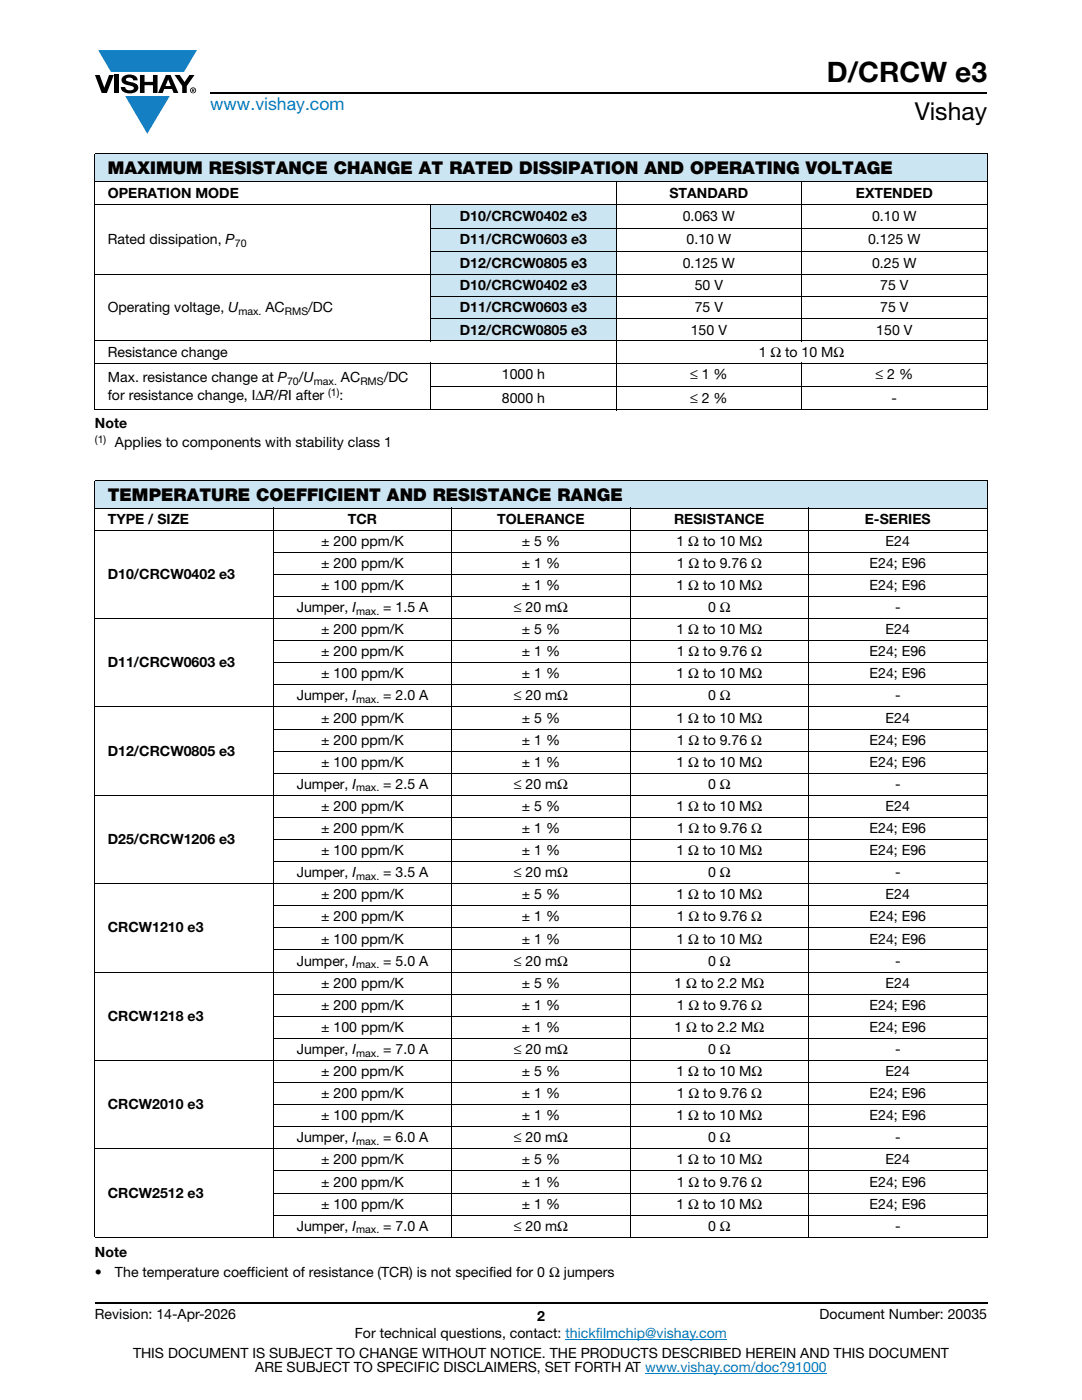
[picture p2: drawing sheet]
<svg xmlns="http://www.w3.org/2000/svg" width="216mm" height="279mm" viewBox="0 0 216 279" stroke-linecap="round" stroke-linejoin="round" font-family="sans-serif">
<defs><g id="words">
<text font-size="5.6" x="165" y="16.4">D/CRCW e3</text>
<text font-size="4.9" x="182.5" y="24">Vishay</text>
<text font-size="3.5" fill="#007ec4" x="42" y="21.9">www.vishay.com</text>
<g font-size="3.5">
<text x="21.5" y="34.8">MAXIMUM RESISTANCE CHANGE AT RATED DISSIPATION AND OPERATING VOLTAGE</text>
<text x="21.5" y="100">TEMPERATURE COEFFICIENT AND RESISTANCE RANGE</text>
</g>
<g font-size="2.8">
<text x="21.5" y="39.4">OPERATION MODE</text>
<text x="133.6" y="39.4">STANDARD</text>
<text x="170.8" y="39.4">EXTENDED</text>
<text x="91.8" y="44.1">D10/CRCW0402 e3</text>
<text x="136.2" y="44.1">0.063 W</text>
<text x="174" y="44.1">0.10 W</text>
<text x="21.5" y="48.7">Rated dissipation, P</text>
<text x="91.8" y="48.7">D11/CRCW0603 e3</text>
<text x="91.8" y="53.4">D12/CRCW0805 e3</text>
<text x="136.2" y="53.4">0.125 W</text>
<text x="137" y="48.7">0.10 W</text>
<text x="173.2" y="48.7">0.125 W</text>
<text x="174" y="53.4">0.25 W</text>
<text x="91.8" y="58">D10/CRCW0402 e3</text>
<text x="138.6" y="58">50 V</text>
<text x="175.6" y="58">75 V</text>
<text x="21.5" y="62.4">Operating voltage, U</text>
<text x="53" y="62.4">AC</text>
<text x="61.5" y="62.4">/DC</text>
<text x="91.8" y="62.4">D11/CRCW0603 e3</text>
<text x="138.6" y="62.4">75 V</text>
<text x="175.6" y="62.4">75 V</text>
<text x="21.5" y="71.2">Resistance change</text>
<text x="91.8" y="66.8">D12/CRCW0805 e3</text>
<text x="137.8" y="66.8">150 V</text>
<text x="151.4" y="71.2">1 Ω to 10 MΩ</text>
<text x="174.8" y="66.8">150 V</text>
<text x="21.5" y="76.3">Max. resistance change at P</text>
<text x="59.6" y="76.3">/U</text>
<text x="68" y="76.3">AC</text>
<text x="76.6" y="76.3">/DC</text>
<text x="100.1" y="75.7">1000 h</text>
<text x="137.7" y="75.7">≤ 1 %</text>
<text x="174.7" y="75.7">≤ 2 %</text>
<text x="21.5" y="79.8">for resistance change, IΔR/RI after</text>
<text x="67.8" y="79.8">:</text>
<text x="100.1" y="80.4">8000 h</text>
<text x="137.7" y="80.4">≤ 2 %</text>
<text x="177.9" y="80.4">-</text>
<text x="18.9" y="85.4">Note</text>
<text x="22.9" y="89.3">Applies to components with stability class 1</text>
<text x="21.5" y="104.5">TYPE / SIZE</text>
<text x="69.4" y="104.5">TCR</text>
<text x="99.2" y="104.5">TOLERANCE</text>
<text x="134.5" y="104.5">RESISTANCE</text>
<text x="172.6" y="104.5">E-SERIES</text>
<text x="64.1" y="108.9">± 200 ppm/K</text>
<text x="64.1" y="113.3">± 200 ppm/K</text>
<text x="104.1" y="108.9">± 5 %</text>
<text x="104.1" y="113.3">± 1 %</text>
<text x="135" y="108.9">1 Ω to 10 MΩ</text>
<text x="135.1" y="113.3">1 Ω to 9.76 Ω</text>
<text x="173.5" y="113.3">E24; E96</text>
<text x="176.7" y="108.9">E24</text>
<text x="21.5" y="115.5">D10/CRCW0402 e3</text>
<text x="64.1" y="117.7">± 100 ppm/K</text>
<text x="104.1" y="117.7">± 1 %</text>
<text x="135" y="117.7">1 Ω to 10 MΩ</text>
<text x="173.5" y="117.7">E24; E96</text>
<text x="59.2" y="122.2">Jumper, I</text>
<text x="76.5" y="122.2">= 1.5 A</text>
<text x="102.5" y="122.2">≤ 20 mΩ</text>
<text x="141.3" y="122.2">0 Ω</text>
<text x="178.6" y="122.2">-</text>
<text x="64.1" y="126.6">± 200 ppm/K</text>
<text x="64.1" y="131">± 200 ppm/K</text>
<text x="104.1" y="126.6">± 5 %</text>
<text x="104.1" y="131">± 1 %</text>
<text x="135" y="126.6">1 Ω to 10 MΩ</text>
<text x="135.1" y="131">1 Ω to 9.76 Ω</text>
<text x="173.5" y="131">E24; E96</text>
<text x="176.7" y="126.6">E24</text>
<text x="21.5" y="133.2">D11/CRCW0603 e3</text>
<text x="64.1" y="135.4">± 100 ppm/K</text>
<text x="104.1" y="135.4">± 1 %</text>
<text x="135" y="135.4">1 Ω to 10 MΩ</text>
<text x="173.5" y="135.4">E24; E96</text>
<text x="59.2" y="139.8">Jumper, I</text>
<text x="76.5" y="139.8">= 2.0 A</text>
<text x="102.5" y="139.8">≤ 20 mΩ</text>
<text x="141.3" y="139.8">0 Ω</text>
<text x="178.6" y="139.8">-</text>
<text x="64.1" y="144.2">± 200 ppm/K</text>
<text x="64.1" y="148.6">± 200 ppm/K</text>
<text x="104.1" y="144.2">± 5 %</text>
<text x="104.1" y="148.6">± 1 %</text>
<text x="135" y="144.2">1 Ω to 10 MΩ</text>
<text x="135.1" y="148.6">1 Ω to 9.76 Ω</text>
<text x="173.5" y="148.6">E24; E96</text>
<text x="176.7" y="144.2">E24</text>
<text x="21.5" y="150.8">D12/CRCW0805 e3</text>
<text x="64.1" y="153">± 100 ppm/K</text>
<text x="104.1" y="153">± 1 %</text>
<text x="135" y="153">1 Ω to 10 MΩ</text>
<text x="173.5" y="153">E24; E96</text>
<text x="59.2" y="157.4">Jumper, I</text>
<text x="64.1" y="161.8">± 200 ppm/K</text>
<text x="76.5" y="157.4">= 2.5 A</text>
<text x="102.5" y="157.4">≤ 20 mΩ</text>
<text x="104.1" y="161.8">± 5 %</text>
<text x="135" y="161.8">1 Ω to 10 MΩ</text>
<text x="141.3" y="157.4">0 Ω</text>
<text x="176.7" y="161.8">E24</text>
<text x="178.6" y="157.4">-</text>
<text x="64.1" y="166.2">± 200 ppm/K</text>
<text x="104.1" y="166.2">± 1 %</text>
<text x="135.1" y="166.2">1 Ω to 9.76 Ω</text>
<text x="173.5" y="166.2">E24; E96</text>
<text x="21.5" y="168.4">D25/CRCW1206 e3</text>
<text x="64.1" y="170.7">± 100 ppm/K</text>
<text x="104.1" y="170.7">± 1 %</text>
<text x="135" y="170.7">1 Ω to 10 MΩ</text>
<text x="173.5" y="170.7">E24; E96</text>
<text x="59.2" y="175.1">Jumper, I</text>
<text x="64.1" y="179.5">± 200 ppm/K</text>
<text x="76.5" y="175.1">= 3.5 A</text>
<text x="102.5" y="175.1">≤ 20 mΩ</text>
<text x="104.1" y="179.5">± 5 %</text>
<text x="135" y="179.5">1 Ω to 10 MΩ</text>
<text x="141.3" y="175.1">0 Ω</text>
<text x="176.7" y="179.5">E24</text>
<text x="178.6" y="175.1">-</text>
<text x="64.1" y="183.9">± 200 ppm/K</text>
<text x="104.1" y="183.9">± 1 %</text>
<text x="135.1" y="183.9">1 Ω to 9.76 Ω</text>
<text x="173.5" y="183.9">E24; E96</text>
<text x="21.5" y="186.1">CRCW1210 e3</text>
<text x="64.1" y="188.3">± 100 ppm/K</text>
<text x="104.1" y="188.3">± 1 %</text>
<text x="135" y="188.3">1 Ω to 10 MΩ</text>
<text x="173.5" y="188.3">E24; E96</text>
<text x="59.2" y="192.7">Jumper, I</text>
<text x="64.1" y="197.1">± 200 ppm/K</text>
<text x="76.5" y="192.7">= 5.0 A</text>
<text x="102.5" y="192.7">≤ 20 mΩ</text>
<text x="104.1" y="197.1">± 5 %</text>
<text x="134.6" y="197.1">1 Ω to 2.2 MΩ</text>
<text x="141.3" y="192.7">0 Ω</text>
<text x="176.7" y="197.1">E24</text>
<text x="178.6" y="192.7">-</text>
<text x="21.5" y="203.7">CRCW1218 e3</text>
<text x="64.1" y="201.5">± 200 ppm/K</text>
<text x="104.1" y="201.5">± 1 %</text>
<text x="135.1" y="201.5">1 Ω to 9.76 Ω</text>
<text x="173.5" y="201.5">E24; E96</text>
<text x="64.1" y="205.9">± 100 ppm/K</text>
<text x="104.1" y="205.9">± 1 %</text>
<text x="134.6" y="205.9">1 Ω to 2.2 MΩ</text>
<text x="173.5" y="205.9">E24; E96</text>
<text x="59.2" y="210.4">Jumper, I</text>
<text x="64.1" y="214.8">± 200 ppm/K</text>
<text x="76.5" y="210.4">= 7.0 A</text>
<text x="102.5" y="210.4">≤ 20 mΩ</text>
<text x="104.1" y="214.8">± 5 %</text>
<text x="135" y="214.8">1 Ω to 10 MΩ</text>
<text x="141.3" y="210.4">0 Ω</text>
<text x="176.7" y="214.8">E24</text>
<text x="178.6" y="210.4">-</text>
<text x="21.5" y="221.4">CRCW2010 e3</text>
<text x="64.1" y="219.2">± 200 ppm/K</text>
<text x="104.1" y="219.2">± 1 %</text>
<text x="135.1" y="219.2">1 Ω to 9.76 Ω</text>
<text x="173.5" y="219.2">E24; E96</text>
<text x="59.2" y="228">Jumper, I</text>
<text x="64.1" y="223.6">± 100 ppm/K</text>
<text x="76.5" y="228">= 6.0 A</text>
<text x="102.5" y="228">≤ 20 mΩ</text>
<text x="104.1" y="223.6">± 1 %</text>
<text x="135" y="223.6">1 Ω to 10 MΩ</text>
<text x="141.3" y="228">0 Ω</text>
<text x="173.5" y="223.6">E24; E96</text>
<text x="178.6" y="228">-</text>
<text x="64.1" y="232.4">± 200 ppm/K</text>
<text x="104.1" y="232.4">± 5 %</text>
<text x="135" y="232.4">1 Ω to 10 MΩ</text>
<text x="176.7" y="232.4">E24</text>
<text x="21.5" y="239">CRCW2512 e3</text>
<text x="64.1" y="236.8">± 200 ppm/K</text>
<text x="104.1" y="236.8">± 1 %</text>
<text x="135.1" y="236.8">1 Ω to 9.76 Ω</text>
<text x="173.5" y="236.8">E24; E96</text>
<text x="59.2" y="245.6">Jumper, I</text>
<text x="64.1" y="241.2">± 100 ppm/K</text>
<text x="76.5" y="245.6">= 7.0 A</text>
<text x="102.5" y="245.6">≤ 20 mΩ</text>
<text x="104.1" y="241.2">± 1 %</text>
<text x="135" y="241.2">1 Ω to 10 MΩ</text>
<text x="141.3" y="245.6">0 Ω</text>
<text x="173.5" y="241.2">E24; E96</text>
<text x="178.6" y="245.6">-</text>
<text x="18.9" y="250.9">Note</text>
<text x="18.9" y="254.8">•</text>
<text x="22.9" y="254.8">The temperature coefficient of resistance (TCR) is not specified for 0 Ω jumpers</text>
<text x="18.9" y="263.3">Revision: 14-Apr-2026</text>
<text x="107.2" y="263.6">2</text>
<text x="163.6" y="263.3">Document Number: 20035</text>
<text x="70.8" y="267.1">For technical questions, contact: thickfilmchip@vishay.com</text>
<text x="26.5" y="271">THIS DOCUMENT IS SUBJECT TO CHANGE WITHOUT NOTICE. THE PRODUCTS DESCRIBED HEREIN AND THIS DOCUMENT</text>
<text x="50.9" y="273.8">ARE SUBJECT TO SPECIFIC DISCLAIMERS, SET FORTH AT www.vishay.com/doc?91000</text>
</g>
<g font-size="2.1">
<text x="46.8" y="49.3">70</text>
<text x="47.6" y="62.9">max.</text>
<text x="56.9" y="62.9">RMS</text>
<text x="57.3" y="76.8">70</text>
<text x="62.6" y="76.8">max.</text>
<text x="71.9" y="76.8">RMS</text>
<text x="65.5" y="79">(1)</text>
<text x="18.9" y="88.5">(1)</text>
<text x="71.1" y="122.7">max.</text>
<text x="71.1" y="140.3">max.</text>
<text x="71.1" y="157.9">max.</text>
<text x="71.1" y="175.6">max.</text>
<text x="71.1" y="193.2">max.</text>
<text x="71.1" y="210.9">max.</text>
<text x="71.1" y="228.5">max.</text>
<text x="71.1" y="246.1">max.</text>
</g>
</g></defs>
<g fill="#147fc3">
<path d="M19.6 10h19.7l-2.6 4.3h-1.1h-13.5z"/>
<path d="M25 19.2h8.9l-4.5 7.5z"/>
</g>
<g fill="#000">
<path d="M18.9 15h1l.9 2.5 1-2.5h.9l-1.4 3.6h-1zM22.9 15h.9v3.6h-.9zM24.6 15.3a2.1 2.1 0 0 1 2.8 .3l.1 .4h-.9a.79 .79 0 0 0-.7-.5 .79 .79 0 0 0-.8 .4l.3 .3 1 .2a1.08 1.08 0 0 1 1.2 1 1.08 1.08 0 0 1-1.1 1.2 1.73 1.73 0 0 1-2.4-1.2h.9a.96 .96 0 0 0 .8 .6 .96 .96 0 0 0 .9-.4 1.31 1.31 0 0 0-1.2-.6 1.03 1.03 0 0 1-1.1-.6 1.03 1.03 0 0 1 .2-1.1zM27.9 15h.9v1.3h1.7v-1.3h.9v3.6h-.9v-1.6h-1.7v1.6h-.9zM34.8 15h1.1l.9 1.4 1-1.4h1l-1.5 2.2v1.4h-.9v-1.4z"/>
<path d="M33.6 15.9l.5 1.3h-1.1zM33.1 15l-1.6 3.6h1l.3-.8h1.5l.3 .8h1l-1.6-3.6z"/>
<path d="M38.4 17.8h.2v.2h-.2zM38.3 17.7v.7h.1v-.3l.4 .3-.2-.3 .2-.2-.1-.2z"/>
<path d="M38.1 18a.46 .46 0 0 1 .9 0 .46 .46 0 0 1-.9 0zM37.9 18a.6 .6 0 0 0 1.2 0 .6 .6 0 0 0-1.2 0z"/>
</g>
<path d="M42 18.6h155M18.9 260h178.1" fill="none" stroke="#000" stroke-width=".36"/>
<path d="M112.8 267.3h32.3M128.7 274h36.3" fill="none" stroke="#007ec4" stroke-width=".2"/>
<path d="M18.9 30.7h178.1v5.5h-178.1z" fill="#cce5f3"/>
<path d="M18.9 40.9h67.1v13.9h-67.1z" fill="#fff"/>
<path d="M86 40.9h37v4.6h-37z" fill="#cce5f3"/>
<path d="M123 40.9h37v4.6h-37z" fill="#fff"/>
<path d="M86 45.5h37v4.7h-37z" fill="#cce5f3"/>
<path d="M123 45.5h37v4.7h-37z" fill="#fff"/>
<path d="M86 50.2h37v4.6h-37z" fill="#cce5f3"/>
<g fill="#fff">
<path d="M123 50.2h37v4.6h-37z"/>
<path d="M18.9 54.8h67.1v13.3h-67.1z"/>
</g>
<path d="M86 54.8h37v4.4h-37z" fill="#cce5f3"/>
<path d="M123 54.8h37v4.4h-37z" fill="#fff"/>
<path d="M86 59.2h37v4.4h-37z" fill="#cce5f3"/>
<path d="M123 59.2h37v4.4h-37z" fill="#fff"/>
<path d="M86 63.6h37v4.5h-37z" fill="#cce5f3"/>
<g fill="#fff">
<path d="M123 63.6h37v4.5h-37z"/>
<path d="M18.9 68.1h104.1v4.4h-104.1z"/>
<path d="M123 68.1h74v4.4h-74z"/>
</g>
<path d="M18.9 95.9h178.1v5.5h-178.1z" fill="#cce5f3"/>
<g fill="none" stroke="#000" stroke-width=".2">
<path d="M18.9 30.7h178.1M18.9 36.2h178.1M18.9 30.8v50.9M123 36.1v45.8M160 36.1v32.1M197 30.8v50.9M18.9 40.9h178.1M18.9 54.8h178.1M85.9 45.5h111.1M85.9 50.2h111.1M85.9 59.2h111.1M86 40.8v27.4"/>
<path d="M18.9 68.1h178.1M18.9 72.5h178.1M85.9 63.6h111.1M85.9 77.1h111.1M86 72.4v9.5M160 72.4v9.5M18.9 81.8h178.1M18.9 95.9h178.1M18.9 96v150.8M197 96v5.3M18.9 101.4h35.6M18.9 105.8h178.1"/>
<path d="M54.5 110.2h142.5M54.5 114.6h142.5M54.5 119h142.5M54.5 101.3v145.7M54.6 101.4h142.4M90.1 101.3v145.7M125.8 101.3v145.7M161.4 101.3v145.7M197 101.5v4.2M197 105.9v140.9M18.9 123.4h178.1M54.5 127.8h142.5"/>
<path d="M54.5 132.3h142.5M54.5 136.7h142.5M18.9 141.1h178.1M18.9 158.7h178.1M54.5 145.5h142.5M54.5 149.9h142.5M54.5 154.3h142.5M18.9 176.4h178.1M54.5 163.1h142.5M54.5 167.5h142.5M54.5 172h142.5M18.9 194h178.1"/>
<path d="M54.5 180.8h142.5M54.5 185.2h142.5M54.5 189.6h142.5M54.5 198.4h142.5M18.9 211.6h178.1M54.5 202.8h142.5M54.5 207.2h142.5M54.5 216h142.5M18.9 229.3h178.1M54.5 220.5h142.5M54.5 224.9h142.5M54.5 233.7h142.5"/>
<path d="M54.5 238.1h142.5M18.9 246.9h178.1M54.5 242.5h142.5"/>
</g>
<use href="#words"/>
</svg>
